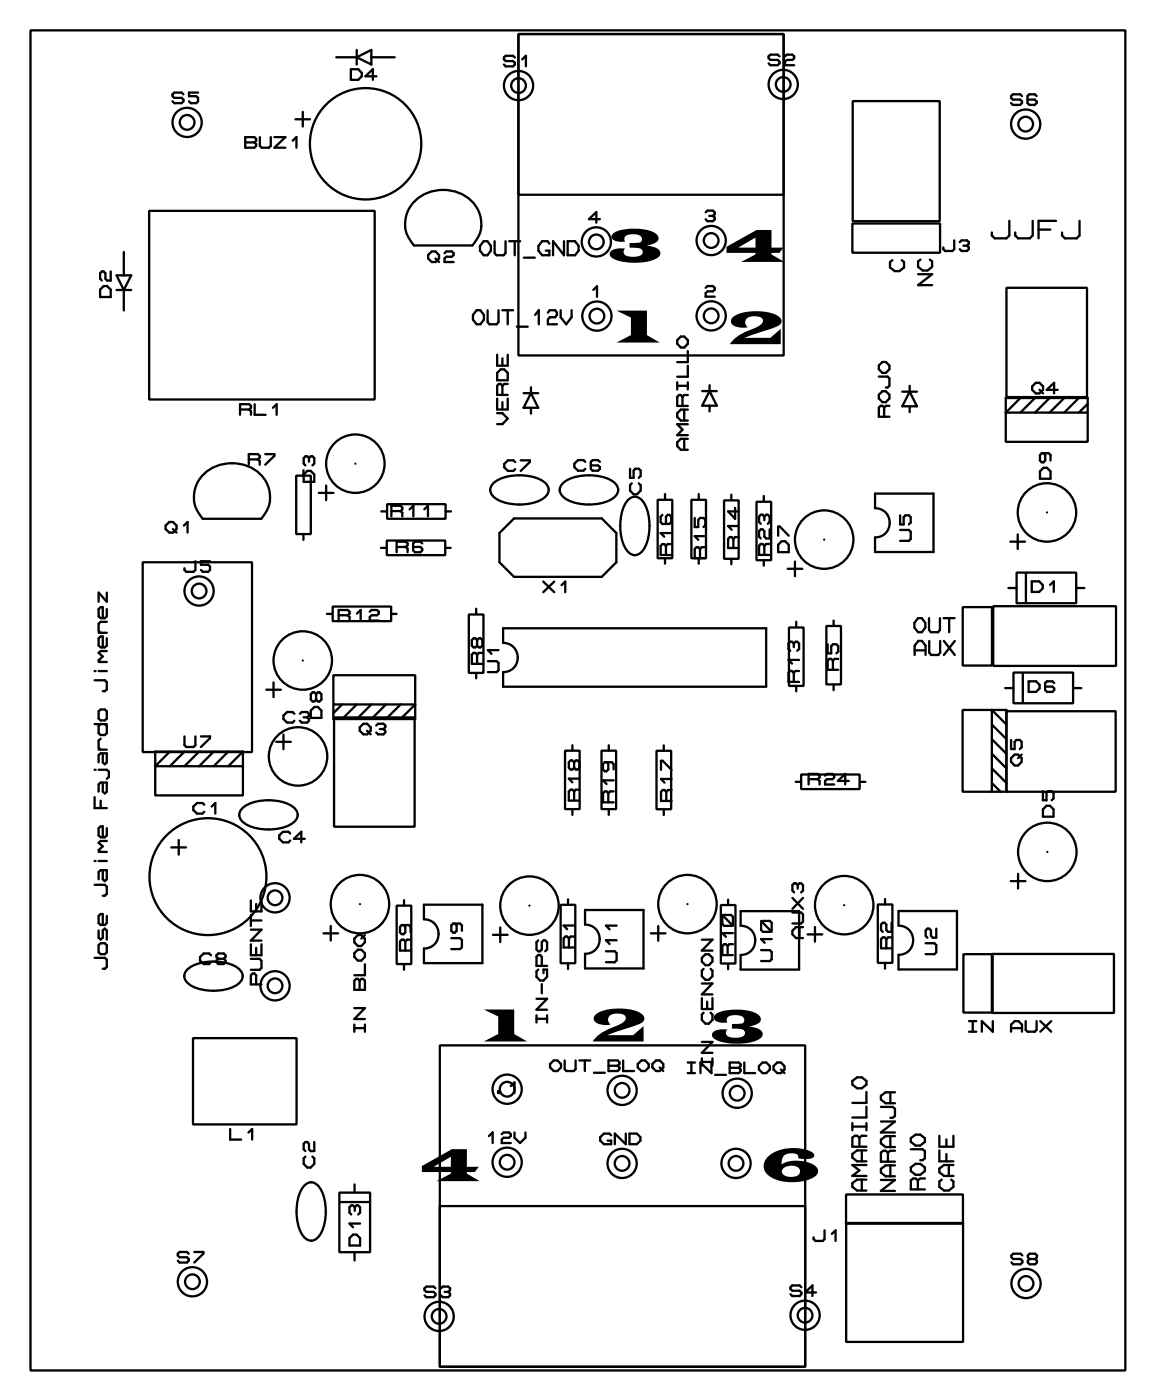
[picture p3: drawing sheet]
<svg xmlns="http://www.w3.org/2000/svg" width="101mm" height="122mm" viewBox="0 0 101 122" stroke-linecap="round" stroke-linejoin="round" font-family="sans-serif">
<defs><g id="words">
<g font-size="5.1">
<text x="52.8" y="22.8">3</text>
<text x="63.1" y="22.8">4</text>
<text x="53.5" y="29.8">1</text>
<text x="63.3" y="29.9">2</text>
<text x="42" y="90.5">1</text>
<text x="51.4" y="90.5">2</text>
<text x="61.7" y="90.6">3</text>
<text x="36.6" y="102.7">4</text>
<text x="66.3" y="102.7">6</text>
</g>
</g></defs>
<g fill="none" stroke="#000" stroke-width=".2">
<path d="M2.6 2.6h95.2v116.5h-95.2zM13 18.3h19.6v16.4h-19.6zM15.9 8.2l-.1-.2h-.7l-.1 .2v.2l.1 .1h.7l.1 .2v.1l-.1 .2h-.7l-.1-.2M17.2 8h-.8v.4h.6l.2 .1v.3l-.2 .2h-.4l-.2-.2M21.3 11.9h.8l.2 .2v.1l-.2 .2 .2 .1v.2l-.2 .1h-.8zM21.3 12.4h.8M22.6 11.9v.8l.1 .1h.7l.1-.1v-.8M23.8 11.9h1l-1 .9h1M25.4 12.2l.4-.3v.9M25.7 10.4h1.2M26.3 9.7v1.3M29.2 5h1.8"/>
<path d="M30.5 6h.6l.3 .3v.3l-.3 .3h-.6zM31 5l1.3-.7v1.3zM31 4.3v1.3M32.3 5h2M32.7 6.6h-.9l.6-.6v.9M36.1 17.4a3.5 3.5 0 0 1 5.5 1 2.59 2.59 0 0 1-.6 2.9h-5a2.68 2.68 0 0 1 .1-3.9zM44.7 5l-.1-.2h-.7l-.1 .2v.2l.1 .1h.7l.1 .2v.1l-.1 .2h-.7l-.1-.2M45 3h23.1v27.9h-23.1zM45 3h23.1v13.9h-23.1zM45.4 5.2l.3-.4v1M52.1 19h-.9l.6-.6v1M61.3 18.5l.2-.2h.4l.2 .2v.1l-.2 .2"/>
<path d="M61.6 18.8h.3M61.9 18.8l.2 .1v.2l-.2 .1h-.4l-.2-.1M67.7 4.9l-.1-.2h-.7l-.1 .2v.2l.1 .1h.7l.1 .2v.1l-.1 .2h-.7l-.1-.2M68.2 4.9l.2-.2h.4l.2 .2v.2l-.2 .1h-.4l-.2 .2v.3h.8M74.1 19.4h7.6v2.6h-7.6zM74.1 8.8h7.6v10.4h-7.6zM87.7 19.2v1.3l-.2 .2h-1.1l-.2-.2v-.3M88.8 8.3l-.2-.1h-.6l-.1 .1v.2l.1 .2h.6l.2 .1v.2l-.2 .1h-.6l-.1-.1M89.7 19.2v1.3l-.2 .2h-1l-.3-.2v-.3M90.1 8.3l-.2-.1h-.5l-.1 .1v.7l.1 .1h.5l.2-.1v-.2l-.2-.1h-.6M90.2 20h1.1M91.8 19.2h-1.6v1.5"/>
<path d="M93.8 19.2v1.3l-.2 .2h-1.1l-.2-.2v-.3M8.7 25.2l.3-.3h.3l.3 .3v.6h-.9zM9.6 23.6v.8h-.3l-.1-.2v-.4l-.2-.2h-.2l-.1 .2v.4l.1 .2M10.1 23.9h1.3l-.6 1.3zM10.1 25.2h1.3M10.8 21.9v2M10.8 25.2v1.8M20.9 35.6h.7M21.6 39.9h.8M21.6 35.6l.2-.2v-.1l-.2-.2h-.7v1M21.6 35.6l.2 .1v.4M22.1 35.1v1h1"/>
<path d="M22.4 39.9l.2-.1v-.2l-.2-.1h-.8v.9M22.4 39.9l.2 .2v.3M23 39.5h.8v.1l-.8 .8M23.7 35.4l.3-.3v1M26.8 39.8v.3M26.8 39.8l-.1-.1h-.2l-.1 .1v.5l.1 .2M26.8 39.8l.2-.1h.1l.2 .1v.5l-.2 .2M37.2 22.2l.3-.3h.3l.3 .3v.3l-.3 .3h-.3l-.3-.3zM37.8 22.5l.3 .3M38.6 22l.2-.1h.5l.1 .1v.2l-.1 .1h-.5l-.2 .2v.3h.8M41.4 27h.3l.3 .4v.4l-.3 .4h-.3l-.3-.4v-.4zM42 21h.3l.4 .4v.4l-.4 .4h-.3l-.3-.4v-.4z"/>
<path d="M42.4 27v1l.1 .2h.7l.1-.2v-1M43 21v1l.1 .2h.7l.1-.2v-1M43.2 34.6v1h.9v-1M43.2 35.9h.5l.4 .5-.4 .5h-.5M43.2 30.8v1h.9v-1M43.2 32.4l.3-.3h.3l.3 .3v.7h-.9zM43.6 27h1M43.7 33.5l-.2-.1h-.2l-.1 .1v.8h.9M43.7 31.1v.7M43.7 33.5v.8M43.7 35v.6M44.1 27v1.2"/>
<path d="M44.1 33.4h-.3l-.1 .1M44.2 21h1M44.7 21v1.2M44.9 28.4h1M45.5 34.2h1.3M45.5 22.4h1M46.1 34.2l.7 1.2h-1.3zM46.1 33.7v.5M46.1 35.4v.6M46.5 27.4l.3-.4v1.2M47.6 27.2l.2-.2h.4l.2 .2v.2l-.2 .2h-.4l-.2 .2v.4h.8M47.7 21.2l-.1-.2h-.5l-.3 .4v.4l.3 .4h.6v-.4h-.3"/>
<path d="M48.7 27v.6l.5 .6 .5-.6v-.6M49 21v1.2l-.9-1.2v1.2M49.3 21h.7l.3 .4v.4l-.3 .4h-.7zM51.6 25.2l.3-.3v.9M58.8 33.2v.7M58.8 33.5h1M59.2 29.3h.3l.3 .3v.3l-.3 .3h-.3l-.4-.3v-.3zM59.3 34.5l-.1-.2h-.2l-.2 .2v.8h1M59.3 34.5v.8M59.5 35.6v1M59.5 38.1v1M59.8 35.6h-.6l-.4 .3v.3l.4 .4h.6"/>
<path d="M59.8 38.1h-.6l-.4 .4v.3l.4 .3h.6M59.8 30.5v1h-1M59.8 36.9h-1l.5 .4-.5 .5h1M59.8 34.3h-.3l-.2 .2M59.8 31.8v.9h-1M59.8 33.2v.7M61 34h1.3M61.3 25l.2-.1h.4l.2 .1v.2l-.2 .1h-.4l-.2 .2v.3h.8M61.7 34l.6 1.3h-1.3zM61.7 33.5v.5M61.7 35.3v.5M76.4 32.7h.7l.2 .2v.6l-.2 .2h-.1"/>
<path d="M76.7 31.5h.3l.3 .3v.3l-.3 .3h-.3l-.3-.3v-.3zM76.7 34h.3l.3 .3v.3l-.3 .4h-.3l-.3-.4v-.3zM76.8 35.4l-.1-.1h-.2l-.1 .1v.8h.9M76.8 35.4v.8M77.3 35.3h-.3l-.2 .1M77.5 22.6l-.2 .2v.4l.4 .4h.5l.4-.4v-.4l-.2-.2M78.4 34h1.3M79 34l.7 1.3h-1.3zM79 33.5v.5M79 35.3v.5M79.8 23.8h1.2l-1.2 1h1.2M80 22.6l-.2 .1v.5l.4 .3h.4l.4-.3v-.5l-.2-.1"/>
<path d="M82.9 20.9v.8l-.1 .1h-.7l-.1-.1v-.2M83.4 21l.2-.1h.4l.2 .1v.2l-.2 .2M83.7 21.4h.3M84 21.4l.2 .1v.2l-.2 .1h-.4l-.2-.1M87.4 35.9h7.1v2.5h-7.1zM87.5 25h7v9.5h-7zM88.7 34.6l-1.3 1.3v-1.3h7.1v1.3M89.7 33.6l.3-.3h.3l.3 .3v.3l-.3 .3h-.3l-.3-.3zM89.9 34.6l-1.2 1.3M90.3 33.9l.3 .3M90.7 39.4l.1 .2v.4l-.1 .2h-.2l-.1-.2v-.4l.1-.2h.6l.2 .2v.4M91.2 34.6l-1.3 1.3"/>
<path d="M91.9 33.9h-.9l.6-.6v.9M92.5 34.6l-1.3 1.3M93.7 34.6l-1.2 1.3M94.5 35.1l-.8 .8M8.2 58.3h.1M8.2 59.1h.9l.2 .2v.6l-.2 .2h-.2M8.6 58.3h.7M8.6 57.5h.7M8.6 55h.7M9.3 55.5v.6l-.2 .2h-.4l-.1-.2v-.6l.1-.2h.2v1M9.3 51.5v.8l-.7-.8v.8M9.3 52.9v.7l-.2 .1h-.4l-.1-.1v-.7l.1-.1h.2v.9"/>
<path d="M9.3 54.1h-.6l-.1 .1v.6l.1 .2M9.3 56.6h-.6l-.1 .2 .3 .3-.3 .3 .1 .1M12.4 48.9h9.5v16.5h-9.5zM14.4 45.7l.3-.3h.3l.3 .3v.3l-.3 .3h-.3l-.3-.3zM15 46l.3 .3M16 45.7l.3-.3v.9M17 48.8v.7l-.2 .2h-.6l-.2-.2v-.1M17.7 41.2a3.5 3.5 0 0 1 5.6 1 2.63 2.63 0 0 1-.6 2.9h-5.1a2.69 2.69 0 0 1 .1-3.9zM18.2 48.8h-.7v.3h.6l.1 .1v.3l-.1 .2h-.5l-.1-.2M23.1 60h1.3M23.8 59.3v1.3M25.7 41.3h1.3v5.1h-1.3z"/>
<path d="M26.3 57.4h.1M26.4 40.9v.4M26.4 46.5v.4M26.7 40.9h.3l.3 .3v.7h-.9v-.7zM27.7 42.8h1.3M28.3 42.2v1.3M28.4 53.4h.4M28.9 52.7h5.1v1.3h-5.1zM29 58.7h7.1v2.5h-7.1zM29.4 53.5h.8M30.2 53.5l.2-.2v-.1l-.2-.2h-.8v.9M30.2 53.5l.2 .1v.3"/>
<path d="M30.9 40.3h.1M31 53.3l.3-.3v.9M32.1 53.2l.2-.2h.5l.1 .2v.1l-.1 .2h-.5l-.2 .1v.3h.8M33.1 47.6h.4M33.1 44.5h.5M33.6 47h5.1v1.3h-5.1zM33.6 43.8h5.1v1.3h-5.1zM34 53.4h.5M34 44.4h.8M34.5 47.5h.8M34.8 44.4l.2-.1v-.2l-.2-.1h-.8v.9M34.8 44.4l.2 .2v.3"/>
<path d="M35.3 47.5l.1-.1v-.2l-.1-.1h-.8v.9M35.3 47.5l.1 .2v.3M35.6 44.3l.3-.3v.9M36.7 47.2l-.2-.1h-.4l-.2 .1v.6l.2 .2h.4l.2-.2v-.1l-.2-.2h-.6M36.9 44.3l.3-.3v.9M38.7 47.6h.5M38.7 44.5h.5M40.7 53.4h1.3v5.1h-1.3zM41.4 52.9v.4M41.4 58.5v.5M41.5 55.6l.1-.1h.2l.1 .1v.5l-.1 .2h-.2l-.1-.2M41.5 56.9l-.2-.1h-.2l-.1 .1v.8h.9"/>
<path d="M41.5 55.6l-.2-.1h-.2l-.1 .1v.5l.1 .2h.2l.2-.2M41.5 55.6v.5M41.5 56.9v.8M41.9 56.8h-.3l-.1 .1M42.4 57.5h.8l.1 .1v.7l-.1 .1h-.8M42.9 41.9a4.2 4.2 0 0 1 4.4 0 .78 .78 0 0 1 0 1.3 4.2 4.2 0 0 1-4.4 0 .78 .78 0 0 1 0-1.3zM43.3 56.5h-.9l.3 .3M43.4 46.3l1.3-1.2h7.6l1.3 1.2v2.6l-1.3 1.2h-7.6l-1.3-1.2zM43.7 54.6h22.9v5.1h-22.9v-1.3a1.27 1.27 0 0 0 1.3-1.2 1.27 1.27 0 0 0-1.3-1.3zM44.8 40.2l-.2-.2h-.5l-.3 .3v.3l.3 .3h.5l.2-.1M45.2 40h.8v.2l-.8 .7M47.2 50.6l1 .9"/>
<path d="M48.2 50.6l-1 .9M48.8 50.9l.3-.3v.9M49 41.9a4.2 4.2 0 0 1 4.4 0 .78 .78 0 0 1 0 1.3 4.2 4.2 0 0 1-4.4 0 .78 .78 0 0 1 0-1.3zM50.9 40.1l-.2-.1h-.5l-.3 .3v.3l.3 .3h.5l.2-.1M52.1 40.1l-.1-.1h-.5l-.2 .1v.7l.2 .1h.5l.1-.1v-.2l-.1-.1h-.7M54.5 43.5a.78 .78 0 0 1 1.3 0 4.2 4.2 0 0 1 0 4.4 .78 .78 0 0 1-1.3 0 4.2 4.2 0 0 1 0-4.4zM54.7 40.7v.8h.4v-.6l.1-.2h.3l.2 .2v.5l-.2 .1M54.9 42l-.2 .2v.4l.4 .4h.3l.3-.4v-.4l-.2-.2M57.1 43.4h1.3v5.1h-1.3zM57.6 44.8l-.2 .1v.5l.2 .1h.6l.1-.1v-.5l-.1-.1h-.2l-.1 .1v.6M57.8 42.9v.5M57.8 48.5v.5"/>
<path d="M57.9 47.5l-.2-.2h-.1l-.2 .2v.7h.9M57.9 47.5v.7M58.3 47.3h-.3l-.1 .2M58.3 46.3h-.9l.3 .4M60.1 43.4h1.2v5.1h-1.2zM60.4 45v.8h.3v-.6l.1-.2h.3l.2 .2v.5l-.2 .1M60.7 42.9v.5M60.7 48.5v.5M60.8 47.7l-.1-.1h-.2l-.1 .1v.8h.9M60.8 47.7v.8M61.3 47.6h-.3l-.2 .1M61.3 46.6h-.9l.3 .3"/>
<path d="M62.9 43.5h1.3v5.1h-1.3zM63.5 43v.4M63.5 48.6v.4M63.7 46.8l-.1-.1h-.2l-.1 .1v.8h.9M63.7 46.8v.8M63.9 44.1v1l-.6-.6h.9M64.2 46.7h-.3l-.2 .1M64.2 45.7h-.9l.3 .3M65.7 43.6h1.3v5.1h-1.3zM66.4 43.1v.4M66.4 48.7v.5M66.4 47.4l-.1-.1h-.2l-.1 .1v.8h.9"/>
<path d="M66.4 44.9l-.1-.2h-.2l-.1 .2v.5l.1 .1M66.4 44.9l.2-.2h.1l.2 .2v.5l-.2 .1M66.4 44.9v.3M66.4 47.4v.8M66.9 46v.8h-.3l-.2-.2v-.4l-.1-.2h-.2l-.1 .2v.4l.1 .2M66.9 47.3h-.3l-.2 .1M67.6 47.4l.3-.4h.3l.3 .4v.6h-.9zM67.6 46.6v-.8h.2l.7 .8M68.4 49.4h1.3M68.6 54.5h1.2v5.1h-1.2zM69 58.5l-.2-.2h-.1l-.2 .2v.8h.9M69 55.9l-.2-.1h-.1l-.2 .1v.5l.2 .2"/>
<path d="M69 55.9v.4M69 58.5v.8M69 55.9l.1-.1h.2l.1 .1v.5l-.1 .2M69.1 48.8v1.3M69.2 54v.5M69.2 59.6v.5M69.4 58.3h-.3l-.1 .2M69.4 57.4h-.9l.3 .3M71.6 46.9h.1M71.8 54.4h1.3v5.1h-1.3zM71.9 56v.8h.3v-.6l.2-.2h.3l.1 .2v.4l-.1 .2M72.4 57.4l-.2-.1h-.1l-.2 .1v.8h.9"/>
<path d="M72.4 57.4v.8M72.4 53.9v.5M72.4 59.6v.4M72.8 57.3h-.3l-.1 .1M76 42.9h5.1v5.1h-5.1v-1.3a1.27 1.27 0 0 0 1.3-1.3 1.27 1.27 0 0 0-1.3-1.2zM78.2 44.8v.8h.3v-.6l.2-.2h.3l.1 .2v.4l-.1 .2M78.2 46.1h.8l.1 .1v.7l-.1 .1h-.8M79.5 56.9v-.8l.3-.4h.3l.3 .4v.8M79.5 56.5h.9M79.8 53.7h.3l.3 .4v.5l-.3 .4h-.3l-.3-.4v-.5zM80.7 53.7v1.1l.2 .2h.6l.2-.2v-1.1M80.7 55.7v1l.2 .2h.6l.2-.2v-1"/>
<path d="M82 53.7h.9M82 55.7l1 1.2M82.5 53.7v1.3M83 55.7l-1 1.2M83.7 52.8h2.5v5.1h-2.5zM86.3 52.7h10.7v5.2h-10.7zM87.3 59.8h.8M87.6 51.1h.7M87.8 47.1h1.3M88.1 58.5h5.1v2.6h-5.1zM88.3 49.8h5.2v2.6h-5.2zM88.4 46.5v1.2"/>
<path d="M88.9 58.5v2.6M89.1 49.8v2.6M89.4 59.2h.6l.3 .3v.3l-.3 .3h-.6zM89.7 50.5h.6l.3 .3v.3l-.3 .4h-.6zM90.4 41l.3-.3h.3l.3 .3v.6h-.9zM91 44.5h.1M91.2 50.8l.4-.3v1M91.6 59.4l-.2-.2h-.4l-.2 .2v.6l.2 .1h.4l.2-.1v-.2l-.2-.1h-.6M93.2 59.8h.8M93.5 51.1h.7M8.2 74.8h.1M8.2 66.9h.1"/>
<path d="M8.2 76.9h.9l.2 .2v.6l-.2 .2h-.2M8.2 69.3v.9h1.1M8.2 62.9h1.1M8.6 61.8l.1-.1h.4l.2 .1v.7l-.2 .1h-.4l-.1-.1zM8.6 74.8h.7M8.6 74.1h.7M8.6 66.9h.7l.2 .2v.4l-.2 .2M8.6 65.2h.7M8.7 62.9l-.1 .2v.6l.1 .2h.4l.2-.2v-.6l-.2-.2M8.7 64.2l-.1 .2v.6l.1 .2M8.7 69.6v.6M8.9 65.5v.8l.2 .1 .2-.1v-.8h-.6l-.1 .1v.7"/>
<path d="M8.9 68v.8l.2 .2 .2-.2v-.8h-.6l-.1 .2v.6M8.9 75.6v.8l.2 .2 .2-.2v-.8h-.6l-.1 .2v.6M9.3 72v.6l-.2 .2h-.4l-.1-.2v-.6l.1-.2h.2v1M9.3 79.6v.6l-.2 .2h-.4l-.1-.2v-.6l.1-.1h.2v.9M9.3 73.1h-.6l-.1 .2 .3 .3-.3 .3 .1 .2M13.5 66.6h7.6v2.5h-7.6zM14.8 65.3l-1.3 1.3v-1.3h7.6M14.9 73.7h1.3M15.5 73v1.3M16 65.3l-1.2 1.3M16 64v.8l.2 .1h.6l.2-.1v-.8M17.3 65.3l-1.3 1.3"/>
<path d="M17.5 64h.7v.2l-.7 .7M17.7 70l-.1-.2h-.5l-.3 .3v.3l.3 .3h.5l.1-.1M18.4 70.1l.3-.3v.9M18.6 65.3l-1.3 1.3M19.8 65.3l-1.2 1.3M21.1 65.3v1.3M21.1 65.3l-1.3 1.3M21.1 70.2a4.2 4.2 0 0 1 4.4 0 .78 .78 0 0 1 0 1.3 4.2 4.2 0 0 1-4.4 0 .78 .78 0 0 1 0-1.3zM21.8 78.3v.9h.9v-.9M21.8 79.5v1M22.3 78.6v.6M24 64.5h1.3"/>
<path d="M24.6 63.9v1.2M25.2 72.5l-.1-.2h-.5l-.3 .3v.3l.3 .3h.5l.1-.1M25.6 62l-.2-.1h-.5l-.3 .3v.3l.3 .3h.5l.2-.1M26.1 62l.1-.1h.5l.1 .1v.2l-.1 .2M26.4 62.4h.3M26.5 72.9h-1l.7-.6v.9M26.7 62.4l.1 .1v.2l-.1 .1h-.5l-.1-.1M27 61.8l.3-.3h.3l.3 .3v.6h-.9zM27.5 60.3l-.2-.1h-.1l-.2 .1v.5l.2 .2h.1l.2-.2M27.5 60.3l.1-.1h.2l.1 .1v.5l-.1 .2h-.2l-.1-.2M27.5 60.3v.5M29 61.2v1.3h7.1v-1.3l-1.3 1.3"/>
<path d="M29 62.4h7v9.5h-7zM29.7 61.2l-.7 .8M31 61.2l-1.3 1.3M31.3 63.2l.3-.3h.3l.3 .3v.3l-.3 .3h-.3l-.3-.3zM31.3 78.6h.1M31.9 63.5l.3 .3M32.3 61.2l-1.3 1.3M32.7 63.1l.1-.2h.5l.2 .2v.1l-.2 .2M33 63.4h.3M33.3 63.4l.2 .1v.2l-.2 .1h-.5l-.1-.1M33.5 61.2l-1.2 1.3M34.5 78.7h1.2v5.1h-1.2z"/>
<path d="M34.8 61.2l-1.3 1.3M35.1 78.3v.4M36.8 78.6h5.1v5.1h-5.1v-1.2a1.27 1.27 0 0 0 1.3-1.3 1.27 1.27 0 0 0-1.3-1.3zM46 78.7h.1M48.7 78.7h1.3v5h-1.3zM49.1 65.3h1.3v5h-1.3zM49.4 78.2v.5M49.7 64.8v.5M49.7 70.4v.4M49.9 66.3l-.2-.2h-.1l-.2 .2v.4l.2 .2h.1l.2-.2M49.9 68.8l-.2-.2h-.1l-.2 .2v.8h.9M49.9 66.3v.4"/>
<path d="M49.9 68.8v.8M49.9 66.3l.1-.2h.2l.1 .2v.4l-.1 .2h-.2l-.1-.2M50.3 68.6h-.3l-.1 .2M50.3 67.7h-.9l.3 .3M50.8 79.1h5.1v5.1h-5.1v-1.3a1.27 1.27 0 0 0 1.3-1.3 1.27 1.27 0 0 0-1.3-1.2zM52.3 65.3h1.2v5h-1.2zM52.7 66.3l.2 .1v.5l-.2 .1h-.2l-.1-.1v-.5l.1-.1h.7l.1 .1v.5M52.9 69l-.2-.2h-.2l-.1 .2v.7h.9M52.9 69v.7M52.9 64.8v.5M52.9 70.4v.4M53.3 68.8h-.3l-.1 .2"/>
<path d="M53.3 67.8h-.9l.3 .4M57 65.3h1.3v5h-1.3zM57.4 66.9v-.8h.2l.8 .8M57.7 64.8v.5M57.7 70.4v.4M57.9 68.8l-.2-.1h-.1l-.2 .1v.8h1M57.9 68.8v.8M58.4 68.7h-.4l-.1 .1M58.4 67.7h-1l.3 .3M59.7 78.6h.1M62.6 78.7h1.3v5.1h-1.3zM62.8 79.5l.9 1"/>
<path d="M62.9 79.5h.6l.2 .2v.6l-.2 .2h-.6l-.1-.2v-.6zM63.3 78.2v.5M64.4 79.2h5v5.1h-5v-1.3a1.27 1.27 0 0 0 1.2-1.3 1.27 1.27 0 0 0-1.2-1.2zM68.9 79.3h.7l.2 .2v.6l-.2 .2h-.7M68.9 78.1l.9 .9M69.1 68h.5M69.3 76.9l-.1-.1h-.2l-.1 .1v.5l.1 .2M69.3 76.9l.2-.1h.1l.2 .1v.5l-.2 .2M69.3 76.9v.4M69.6 67.3h5.1v1.3h-5.1zM69.8 78.1l-.9 .9M70.3 67.7h.8"/>
<path d="M71.1 67.7l.1-.1v-.2l-.1-.1h-.8v.9M71.1 67.7l.1 .2v.3M71.7 67.4l.2-.1h.4l.2 .1v.2l-.2 .1h-.4l-.2 .2v.3h.8M73.4 78.7h.1M73.8 67.9h-1l.6-.6v.9M74.8 68h.4M76.3 78.6h1.2v5.1h-1.2zM76.9 78.2v.4M78.1 79.2h5.1v5.1h-5.1v-1.3a1.27 1.27 0 0 0 1.2-1.3 1.27 1.27 0 0 0-1.2-1.2zM83.6 61.7h2.6v7.1h-2.6zM86.2 63l1.3 1.3M86.2 64.3l1.3 1.2"/>
<path d="M86.2 65.5l1.3 1.3M86.2 66.8l1.3 1.3M86.2 68.1l.7 .7M87.4 61.8h9.5v7h-9.5zM87.5 63l-1.3-1.3h1.3v7.1h-1.3M87.8 76.6h1.3M87.9 64.3v.8h.3v-.6l.1-.2h.3l.2 .2v.5l-.2 .1M88.2 65.6h.3l.3 .3v.3l-.3 .3h-.3l-.3-.3v-.3zM88.5 76v1.2M88.8 65.6l-.3 .3M90.6 68.8v.8h.3v-.7l.2-.1h.3l.1 .1v.5l-.1 .2M90.9 70h.3l.3 .4v.6h-.9v-.6z"/>
<path d="M91 74.1h.1M8.2 83.3h.9l.2 .1v.7l-.2 .1h-.2M8.6 82.2l.1-.2h.4l.2 .2v.6l-.2 .1h-.4l-.1-.1zM8.6 80.9v.6l.1 .2 .2-.2v-.6l.2-.2 .2 .2v.8M16.4 84.2a4.2 4.2 0 0 1 4.3 0 .78 .78 0 0 1 0 1.3 4.2 4.2 0 0 1-4.3 0 .78 .78 0 0 1 0-1.3zM16.8 90.2h9v7.5h-9zM18.3 83l-.1-.1h-.5l-.3 .3v.3l.3 .3h.5l.1-.2M19 83.3l-.2 .2v.1l.2 .2h.4l.2-.2v-.1l-.2-.2M19 83.3l-.2-.1v-.2l.2-.1h.4l.2 .1v.2l-.2 .1M19 83.3h.4M20 98.1v1h.9M21.6 98.5l.3-.4v1"/>
<path d="M21.8 82.1v.9h.9v-.9M21.8 83.4h.8l.1 .1v.6l-.1 .2h-.8M21.8 80.8h.9l-.9 1h.9M21.8 80h.9M22.3 85.6v-.8l-.2-.2h-.2l-.1 .2v.8h.9M22.3 82.4v.6M27.3 99.3v.8h-.3l-.2-.2v-.5l-.1-.1h-.2l-.1 .1v.5l.1 .2M28.1 81.1h1.3M28.7 80.5v1.3M30.8 89.1v.6M30.8 89.4h.9M30.8 87.6h.9l-.9 1h.9"/>
<path d="M30.9 85.1h.2l.1 .2 .2-.2h.1l.2 .2v.7h-.9v-.7zM31.1 81.3h.3l.3 .3v.3l-.3 .3h-.3l-.3-.3v-.3zM31.1 82.6h.3l.3 .3v.3l-.3 .3h-.3l-.3-.3v-.3zM31.2 85.3v.7M31.7 83.8v1h-.9M31.7 89.1v.6M31.7 81.3l-.3 .3M35.1 80.4l.1 .2v.4l-.1 .2h-.2l-.1-.2v-.4l.1-.2h.6l.2 .2v.4M35.1 83.9v.4M35.2 81.8l-.1-.1h-.2l-.1 .1v.8h.9M35.2 81.8v.8M35.7 81.7h-.3l-.2 .1"/>
<path d="M38.2 90.9h31.8v27.9h-31.8zM39.2 81.6h.8l.1 .1v.6l-.1 .2h-.8M39.5 80.3l.2 .1v.5l-.2 .2h-.1l-.2-.2v-.5l.2-.1h.6l.1 .1v.5M42.5 98.8l.3-.4v1M42.8 81.3h1.3M43.3 94.9h.1v.1h-.1zM43.5 80.6v1.3M43.6 98.6l.2-.2h.4l.2 .2v.2l-.2 .1h-.4l-.2 .2v.3h.8M44.4 94.4l.3-.3v.9M44.7 98.4v.5l.5 .5 .5-.5v-.5M46.6 88.3v.6M46.6 88.6h.9"/>
<path d="M46.6 86.8h.9l-.9 1h.9M46.8 81.7l-.2 .2v.6l.2 .2h.1l.2-.2v-.6l.1-.2h.2l.1 .2v.6l-.1 .2M46.8 84.3l-.2 .1v.5l.3 .3h.3l.3-.3v-.6h-.3v.3M47.1 84v-.8l-.2-.2h-.1l-.2 .2v.8h.9M47.1 85.6v.7M47.5 88.3v.6M47.8 92.5l.3-.3h.3l.3 .3v.3l-.3 .3h-.3l-.3-.3zM49.1 92.2v.7l.1 .2h.7l.1-.2v-.7M49.4 83.8v.4M49.4 81.6l-.1-.2h-.2l-.1 .2v.8h.9M49.4 81.6v.8M49.9 80.5h-.9l.3 .3"/>
<path d="M49.9 81.4h-.3l-.2 .2M50.3 92.2h1M50.8 92.2v.9M51.6 93.3h1M52.7 82.7h.7l.2 .2v.6l-.2 .1h-.7M52.9 92.2h.8l.1 .1v.2l-.1 .1 .1 .2v.1l-.1 .2h-.8zM52.9 92.6h.8M53.1 98.7l-.2-.2h-.4l-.3 .4v.3l.3 .3h.6v-.3h-.3M53.6 81.7h-.9l.3 .4M53.6 80.5h-.9l.3 .3M54.1 92.2v.9h1M54.4 98.5v1l-1-1v1"/>
<path d="M54.7 98.5h.6l.3 .4v.3l-.3 .3h-.6zM55.4 92.5l.3-.3h.4l.3 .3v.3l-.3 .3h-.4l-.3-.3zM56.6 81.1h1.2M56.7 92.5l.3-.3h.3l.3 .3v.3l-.3 .3h-.3l-.3-.3zM57.2 80.5v1.3M57.3 92.8l.3 .3M59.8 92.4h.6M59.8 93.3h.6M60.1 92.4v.9M61 81.7h.9l-.9 .9h.9M61 86.8v.9h.9v-.9M61 92v.6"/>
<path d="M61 92.3h.9M61 90.6h.9l-.9 .9h.9M61 85.5h.9l-.9 .9h.9M61.1 84.2l-.1 .2v.5l.3 .3h.3l.3-.3v-.5l-.2-.2M61.1 88l-.1 .2v.5l.3 .3h.3l.3-.3v-.5l-.2-.2M61.3 83h.3l.3 .3v.3l-.3 .3h-.3l-.3-.3v-.3zM61.4 87.1v.6M61.8 92.4v.9l-.9-.9v.9M61.9 92v.6M62.1 93.4h1M63.2 82.2l-.1-.1h-.2l-.1 .1v.8h.9M63.2 82.2v.8"/>
<path d="M63.3 83.8v.5M63.4 92.4h.8l.2 .1v.2l-.2 .1 .2 .2v.1l-.2 .2h-.8zM63.4 92.8h.8M63.7 82.1h-.3l-.2 .1M63.7 81.1h-.9l.3 .3M64.7 92.4v.9h.9M65.9 92.7l.4-.3h.3l.3 .3v.3l-.3 .3h-.3l-.4-.3zM66.1 82.6h.8l.2 .2v.6l-.2 .1h-.8M66.1 80.1l1 .9M66.3 80.1h.6l.2 .1v.6l-.2 .2h-.6l-.2-.2v-.6zM67.1 81.6h-1l.3 .4M67.2 92.7l.3-.3h.4l.3 .3v.3l-.3 .3h-.4l-.3-.3z"/>
<path d="M67.9 93l.3 .3M69.5 80.6v.9M69.8 80.6h-.6l-.3 .3v.3l.3 .3h.6M70.2 81.2h1.2M70.8 80.6v1.3M74.1 94l.4-.3h.4l.4 .3v.3l-.4 .3h-.4l-.4-.3zM74.1 97.6v.7M74.1 97.9h1.2M74.7 98.9l-.2-.2h-.2l-.2 .2v.8h1.2M74.7 98.9v.8M75.3 98.7h-.4l-.2 .2M75.3 94.9v1h-1.2"/>
<path d="M75.3 96.2v.9h-1.2M75.3 97.6v.7M76.5 97.5h1.3l-1.3 .9h1.3M76.5 96.2h1.1l.2 .2v.6l-.2 .2h-.2M76.9 83.8v.4M77 81.6l-.1-.1h-.2l-.1 .1v.8h.9M77 81.6v.8M77.4 95v.9M77.4 98.8v.9M77.5 80.2v.8h-.3l-.2-.2v-.4l-.1-.2h-.2l-.1 .2v.4l.1 .2M77.5 81.5h-.3l-.2 .1M77.8 95h-.8l-.5 .3v.3l.5 .3h.8"/>
<path d="M77.8 98.8h-.8l-.5 .3v.3l.5 .3h.8M79.1 98.9l.5-.3h.4l.4 .3v.4l-.4 .3h-.4l-.5-.3zM79.1 99.9h1.1l.2 .2v.6l-.2 .2h-.2M80.4 82h.8l.2 .2v.6l-.2 .1h-.8M81.4 80.7v.8h-.4l-.1-.1v-.5l-.2-.2h-.1l-.2 .2v.5l.2 .1M81.6 98.7v1h1.2v-1M82.2 99v.7M83.7 82.9h2.6v5.1h-2.6zM84.2 88.8h.6M84.2 89.7h.6M84.5 88.8v.9M86.2 82.9h10.6v5.2h-10.6z"/>
<path d="M86.3 88.8v.9l-1-.9v.9M87.9 89.4h.9M87.9 89.7v-.6l.3-.3h.3l.3 .3v.6M89.1 88.8v.7l.2 .2h.6l.2-.2v-.7M90.4 88.8l.9 .9M91.3 88.8l-.9 .9M16.4 109l-.2-.2h-.6l-.2 .2v.1l.2 .2h.6l.2 .1v.2l-.2 .2h-.6l-.2-.2M16.9 108.8h.8v.2l-.8 .8M26.4 103.1a.78 .78 0 0 1 1.3 0 4.2 4.2 0 0 1 0 4.4 .78 .78 0 0 1-1.3 0 4.2 4.2 0 0 1 0-4.4zM26.5 100.5l-.1 .2v.5l.3 .3h.3l.3-.3v-.5l-.2-.2M29.5 103.7h2.7v5.2h-2.7zM29.5 104.5h2.6"/>
<path d="M30.4 107.6l.3-.3h.3l.3 .3v.7h-.9zM30.8 103v.7M30.8 108.9v.7M30.8 104.9l.2-.1h.1l.2 .1v.5l-.2 .2M30.8 104.9l-.1-.1h-.2l-.1 .1v.5l.1 .2M30.8 104.9v.4M31.3 106.4h-.9l.3 .3M37.8 112l-.1-.2h-.7l-.1 .2v.2l.1 .1h.7l.1 .2v.1l-.1 .2h-.7l-.1-.2M38.2 104.8h31.8v14h-31.8zM38.3 112l.2-.2h.4l.2 .2v.2l-.2 .1M38.6 112.3h.3M38.9 112.3l.2 .2v.1l-.2 .2h-.4l-.2-.2"/>
<path d="M69.6 111.9l-.1-.2h-.7l-.1 .2v.2l.1 .1h.7l.1 .2v.1l-.1 .2h-.7l-.1-.2M70.9 112.4h-.9l.6-.7v1M71.6 107v.7l-.1 .2h-.6l-.2-.2v-.1M72.3 107.3l.3-.3v.9M73.5 103.8h10.2v2.6h-10.2zM73.5 106.3h10.2v10.4h-10.2zM74.9 100v1M74.9 102.5v1M75.3 102.5h-.8l-.4 .4v.3l.4 .3h.8M75.3 100h-.8l-.4 .3v.3l.4 .4h.8M75.3 101.3h-1.2l.6 .4-.6 .5h1.2M76.5 102.6h1.3l-1.3 .9h1.3"/>
<path d="M77.2 100.2l-.2-.2h-.2l-.3 .2v.8h1.3M77.2 100.2v.8M77.4 101.3v1M77.8 101.3h-.8l-.5 .3v.3l.5 .4h.8M77.8 100h-.4l-.2 .2M79.1 101.5l.5-.3h.4l.4 .3v.3l-.4 .3h-.4l-.5-.3zM79.8 102.6l-.2-.2h-.2l-.3 .2v.8h1.3M79.8 102.6v.8M80.4 102.4h-.4l-.2 .2M81.6 100v1h1.2M81.8 102.5l-.2 .2v.5l.4 .3h.4l.4-.3v-.5l-.2-.2M82.2 100.3v.7"/>
<path d="M82.4 101.3v.9M82.8 101.3h-.8l-.4 .3v.3l.4 .3h.8M88.8 109.1l-.1-.1h-.7l-.1 .1v.2l.1 .1h.7l.1 .2v.1l-.1 .2h-.7l-.1-.2M89.5 109.4l-.2 .2v.1l.2 .2h.4l.2-.2v-.1l-.2-.2M89.5 109.4h.4M89.5 109.4l-.2-.1v-.2l.2-.1h.4l.2 .1v.2l-.2 .1"/>
<circle cx="16.3" cy="10.6" r="1.27"/>
<circle cx="16.3" cy="10.6" r=".64"/>
<circle cx="31.8" cy="12.5" r="4.8"/>
<circle cx="45.1" cy="7.4" r="1.27"/>
<circle cx="45.1" cy="7.4" r=".64"/>
<circle cx="68.1" cy="7.3" r="1.27"/>
<circle cx="68.1" cy="7.3" r=".64"/>
<circle cx="89.1" cy="10.8" r="1.27"/>
<circle cx="89.1" cy="10.8" r=".64"/>
<circle cx="51.8" cy="21" r="1.27"/>
<circle cx="51.8" cy="21" r=".64"/>
<circle cx="51.9" cy="27.5" r="1.27"/>
<circle cx="51.9" cy="27.5" r=".64"/>
<circle cx="61.8" cy="27.5" r="1.27"/>
<circle cx="61.8" cy="20.9" r="1.27"/>
<circle cx="61.8" cy="20.9" r=".64"/>
<circle cx="61.8" cy="27.5" r=".64"/>
<circle cx="17.3" cy="51.4" r="1.27"/>
<circle cx="17.3" cy="51.4" r=".64"/>
<circle cx="26.3" cy="57.4" r="2.54"/>
<circle cx="30.9" cy="40.3" r="2.54"/>
<circle cx="71.6" cy="46.9" r="2.54"/>
<circle cx="91" cy="44.6" r="2.54"/>
<circle cx="18.1" cy="76.2" r="5.1"/>
<circle cx="23.9" cy="78.1" r="1.27"/>
<circle cx="23.9" cy="78.1" r=".64"/>
<circle cx="25.9" cy="65.8" r="2.54"/>
<circle cx="31.3" cy="78.6" r="2.54"/>
<circle cx="46" cy="78.7" r="2.54"/>
<circle cx="59.7" cy="78.6" r="2.54"/>
<circle cx="73.4" cy="78.7" r="2.54"/>
<circle cx="91" cy="74.1" r="2.54"/>
<circle cx="23.9" cy="85.7" r="1.27"/>
<circle cx="23.9" cy="85.7" r=".64"/>
<circle cx="44.1" cy="94.7" r="1.27"/>
<circle cx="44.1" cy="94.7" r=".64"/>
<circle cx="54.1" cy="94.8" r="1.27"/>
<circle cx="54.1" cy="94.8" r=".64"/>
<circle cx="64.1" cy="95" r="1.27"/>
<circle cx="64.1" cy="95" r=".64"/>
<circle cx="16.7" cy="111.4" r="1.27"/>
<circle cx="16.7" cy="111.4" r=".64"/>
<circle cx="38.2" cy="114.4" r="1.27"/>
<circle cx="38.2" cy="114.4" r=".64"/>
<circle cx="44.1" cy="101" r="1.27"/>
<circle cx="44.1" cy="101" r=".64"/>
<circle cx="54.1" cy="101.1" r="1.27"/>
<circle cx="54.1" cy="101.1" r=".64"/>
<circle cx="64" cy="101.1" r="1.27"/>
<circle cx="64" cy="101.1" r=".64"/>
<circle cx="70" cy="114.3" r="1.27"/>
<circle cx="70" cy="114.3" r=".64"/>
<circle cx="89.2" cy="111.6" r="1.27"/>
<circle cx="89.2" cy="111.6" r=".64"/>
</g>
<use href="#words"/>
</svg>
